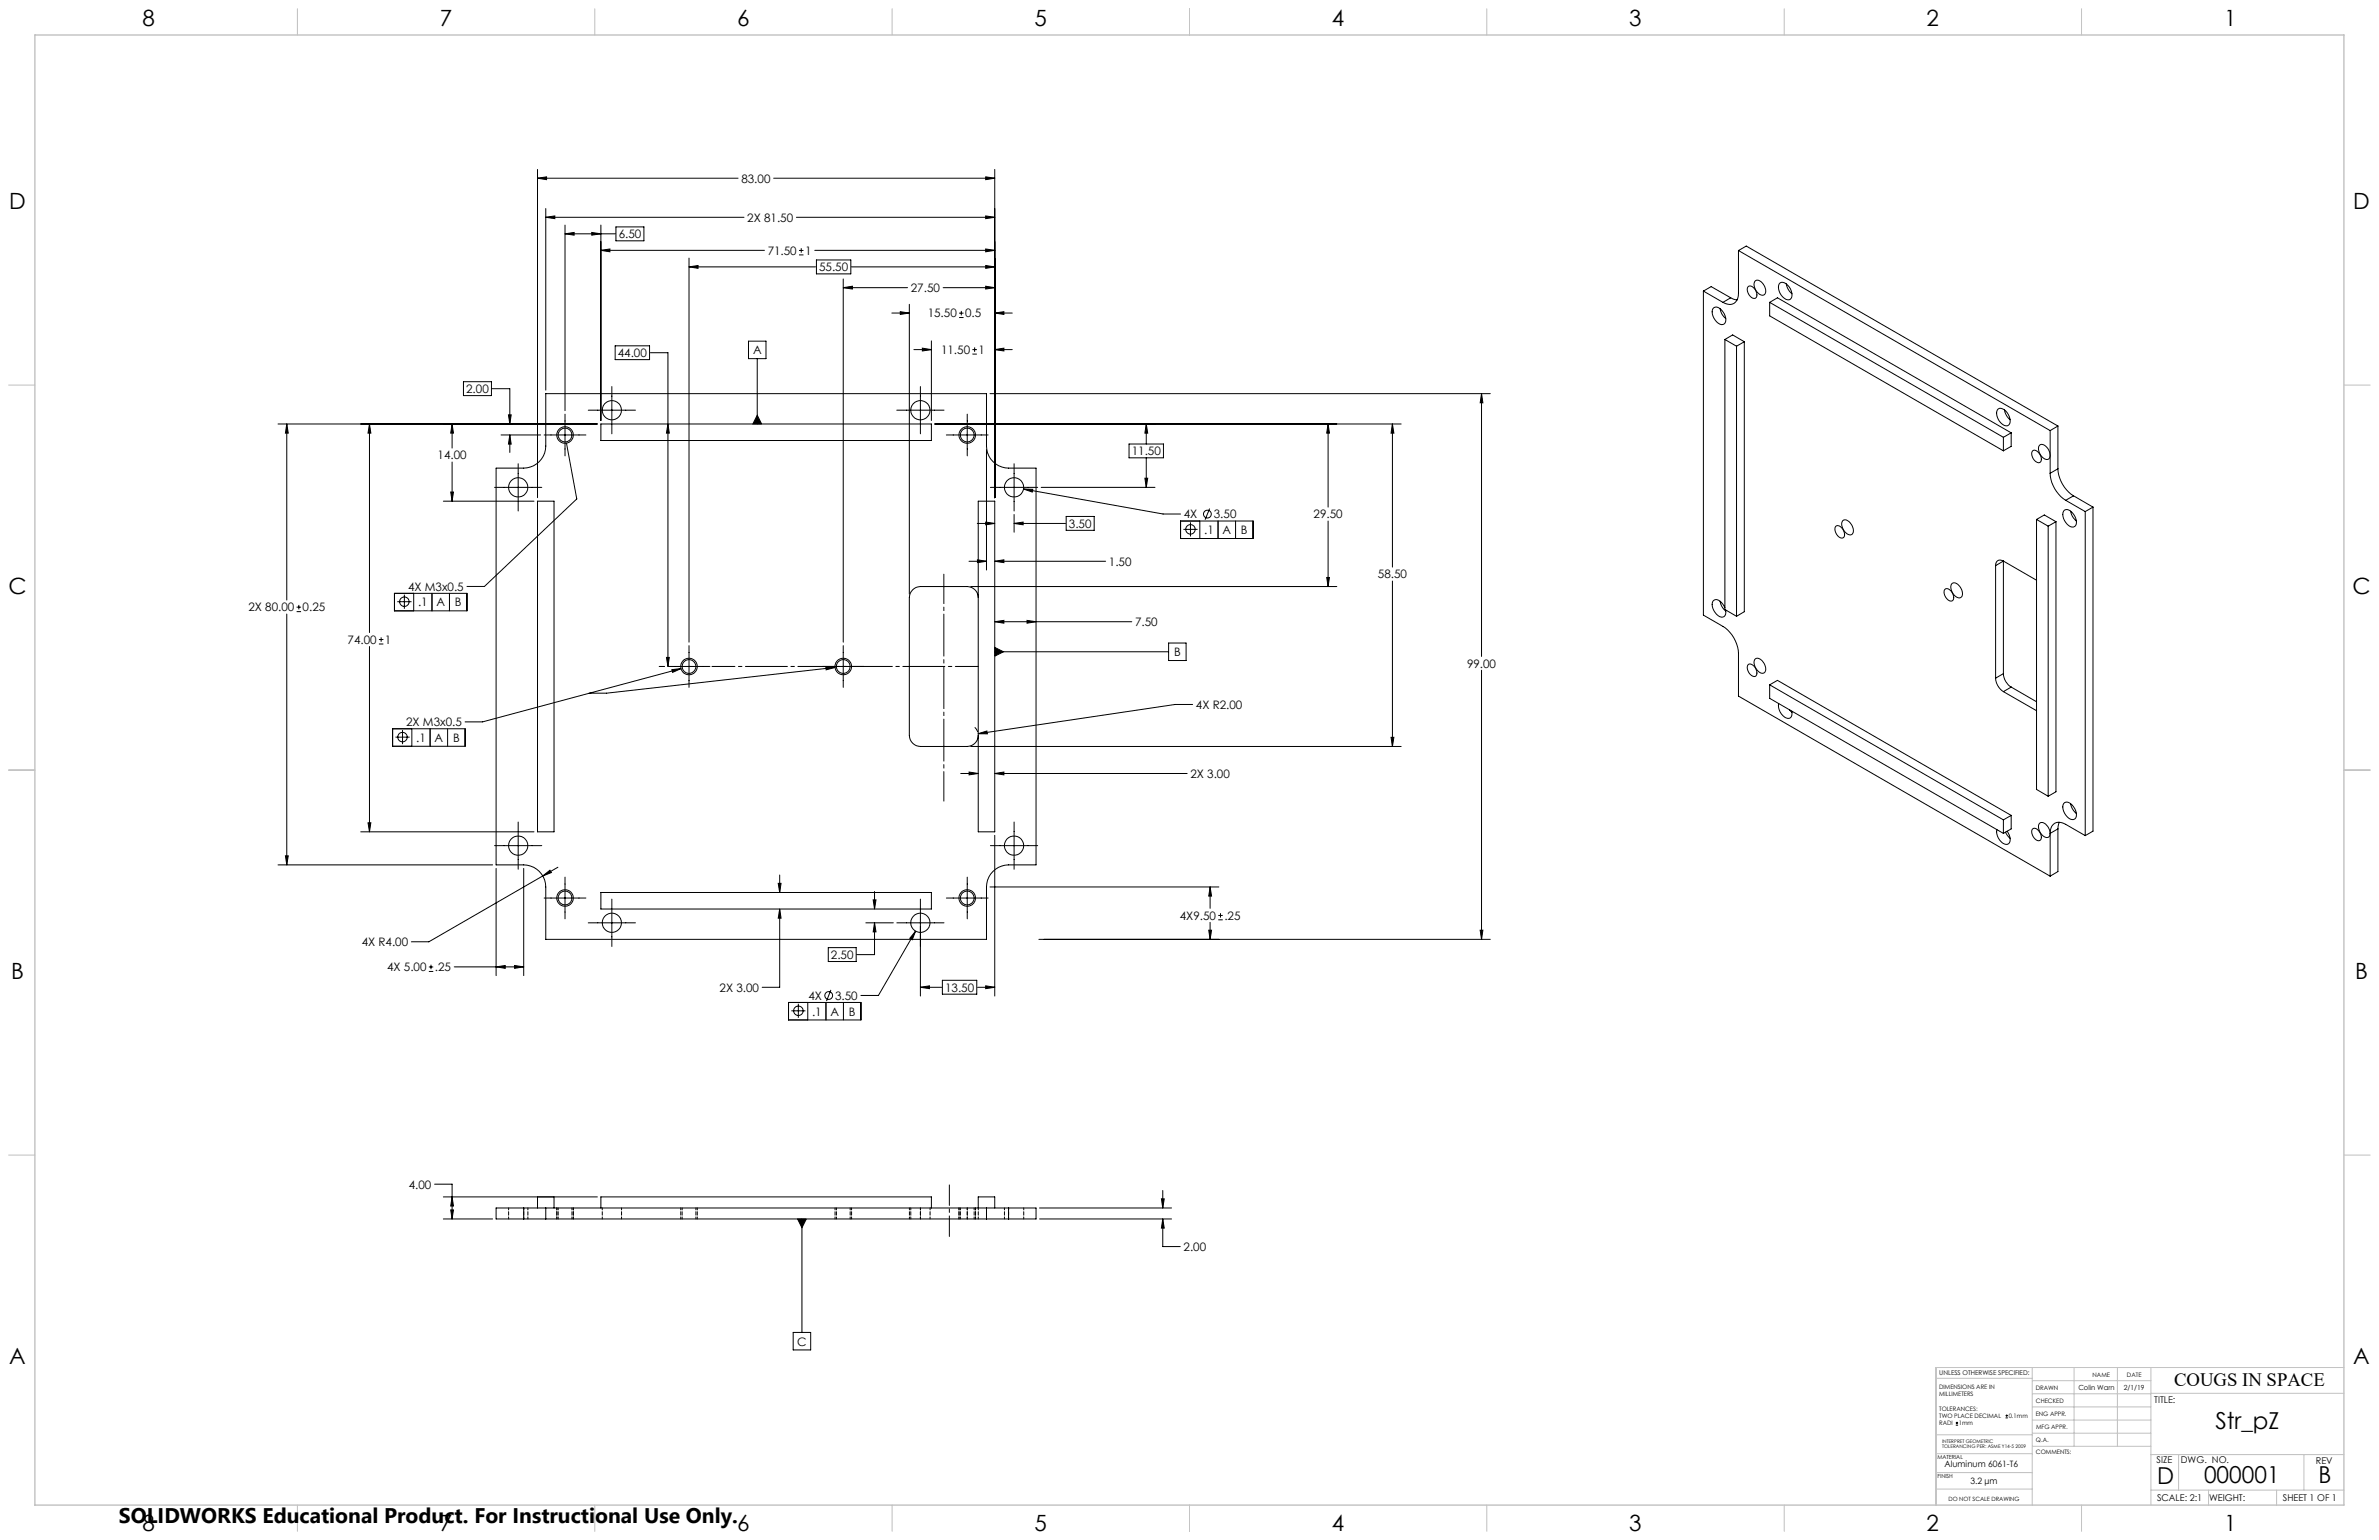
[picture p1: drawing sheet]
<svg xmlns="http://www.w3.org/2000/svg" width="864mm" height="559mm" viewBox="0 0 864 559" stroke-linecap="round" stroke-linejoin="round" font-family="sans-serif">
<defs><g id="words">
<g font-size="8.5">
<text x="804.2" y="518.4">Str_pZ</text>
<text x="783.1" y="538.4">D</text>
<text x="800.1" y="538.3">000001</text>
<text x="841.6" y="538.3">B</text>
</g>
<g font-size="8.1">
<text x="51.7" y="9.3">8</text>
<text x="159.7" y="9.3">7</text>
<text x="267.6" y="9.3">6</text>
<text x="375.5" y="9.3">5</text>
<text x="483.5" y="9.3">4</text>
<text x="591.4" y="9.3">3</text>
<text x="699.4" y="9.3">2</text>
<text x="807.3" y="9.3">1</text>
<text x="3.3" y="76">D</text>
<text x="854.2" y="76">D</text>
<text x="3" y="215.7">C</text>
<text x="853.9" y="215.7">C</text>
<text x="4" y="355.4">B</text>
<text x="854.9" y="355.4">B</text>
<text x="3.3" y="495.1">A</text>
<text x="854.2" y="495.1">A</text>
<text x="51.7" y="555.4">8</text>
<text x="159.7" y="555.4">7</text>
<text x="267.6" y="555.4">6</text>
<text x="375.5" y="555.4">5</text>
<text x="483.5" y="555.4">4</text>
<text x="591.4" y="555.4">3</text>
<text x="699.4" y="555.4">2</text>
<text x="807.3" y="555.4">1</text>
</g>
<text font-size="7.7" x="43.2" y="552.5">SOLIDWORKS Educational Product. For Instructional Use Only.</text>
<text font-size="6.9" x="789.2" y="503">COUGS IN SPACE</text>
<g font-size="4.2">
<text x="269.1" y="66.3">83.00</text>
<text x="271.3" y="80.4">2X 81.50</text>
<text x="224.6" y="86.4">6.50</text>
<text x="278.7" y="92.4">71.50</text>
<text x="292.3" y="92.4">1</text>
<text x="297.3" y="98.4">55.50</text>
<text x="330.6" y="106">27.50</text>
<text x="336.8" y="115.2">15.50</text>
<text x="350.4" y="115.2">0.5</text>
<text x="224.3" y="129.6">44.00</text>
<text x="273.3" y="128.5">A</text>
<text x="341.6" y="128.4">11.50</text>
<text x="355.2" y="128.4">1</text>
<text x="169.2" y="142.6">2.00</text>
<text x="158.8" y="166.7">14.00</text>
<text x="410.8" y="165.2">11.50</text>
<text x="388" y="191.5">3.50</text>
<text x="429.8" y="188.1">4X</text>
<text x="440.6" y="188.1">3.50</text>
<text x="476.8" y="188.1">29.50</text>
<text x="437.1" y="193.8">.1</text>
<text x="443.8" y="193.8">A</text>
<text x="450.5" y="193.8">B</text>
<text x="402.5" y="205.2">1.50</text>
<text x="500.2" y="209.9">58.50</text>
<text x="148.1" y="214.4">4X M3x0.5</text>
<text x="90.2" y="221.8">2X 80.00</text>
<text x="109.9" y="221.8">0.25</text>
<text x="151.8" y="220.1">.1</text>
<text x="158.4" y="220.1">A</text>
<text x="165.1" y="220.1">B</text>
<text x="412" y="227.2">7.50</text>
<text x="126.2" y="233.6">74.00</text>
<text x="139.7" y="233.6">1</text>
<text x="426.2" y="238.1">B</text>
<text x="532.5" y="242.3">99.00</text>
<text x="434.1" y="257.2">4X R2.00</text>
<text x="147.4" y="263.5">2X M3x0.5</text>
<text x="151.1" y="269.2">.1</text>
<text x="157.8" y="269.2">A</text>
<text x="164.5" y="269.2">B</text>
<text x="432.1" y="282.2">2X 3.00</text>
<text x="428.3" y="333.7">4X9.50</text>
<text x="444.5" y="333.7">.25</text>
<text x="131.3" y="343.3">4X R4.00</text>
<text x="301.6" y="348">2.50</text>
<text x="140.5" y="352.4">4X 5.00</text>
<text x="157.9" y="352.4">.25</text>
<text x="261.2" y="359.8">2X 3.00</text>
<text x="343.1" y="359.8">13.50</text>
<text x="293.5" y="362.8">4X</text>
<text x="303.2" y="362.8">3.50</text>
<text x="294.8" y="368.5">.1</text>
<text x="301.5" y="368.5">A</text>
<text x="308.2" y="368.5">B</text>
<text x="148.4" y="431.3">4.00</text>
<text x="429.6" y="453.9">2.00</text>
<text x="289.4" y="488.2">C</text>
</g>
<g font-size="3.4">
<text x="782" y="508.9">TITLE:</text>
<text x="782.9" y="531">SIZE</text>
<text x="791.7" y="531">DWG. NO.</text>
<text x="840.7" y="531.1">REV</text>
<text x="783" y="544.6">SCALE: 2:1</text>
<text x="801.9" y="544.7">WEIGHT:</text>
<text x="828.7" y="544.6">SHEET 1 OF 1</text>
</g>
<g font-size="3.2">
<text x="705.9" y="532.5">Aluminum 6061-T6</text>
<text x="715.3" y="538.5">3.2 µm</text>
</g>
<g font-size="2.5">
<text x="754.5" y="504.3">Colin Warn</text>
<text x="771" y="504.3">2/1/19</text>
</g>
<text font-size="2.4" x="704" y="499.1">UNLESS OTHERWISE SPECIFIED:</text>
<g font-size="2.2">
<text x="704" y="503.9">DIMENSIONS ARE IN</text>
<text x="759.6" y="499.5">NAME</text>
<text x="772.1" y="499.6">DATE</text>
<text x="704" y="506.5">MILLIMETERS</text>
<text x="739" y="504.3">DRAWN</text>
<text x="739.1" y="509.2">CHECKED</text>
<text x="704" y="511.8">TOLERANCES:</text>
<text x="704" y="514.5">TWO PLACE DECIMAL</text>
<text x="729.2" y="514.5">0.1mm</text>
<text x="739" y="513.9">ENG APPR.</text>
<text x="704" y="517.1">RADI</text>
<text x="711.1" y="517.1">1mm</text>
<text x="739.1" y="518.6">MFG APPR.</text>
<text x="739.1" y="523.3">Q.A.</text>
<text x="739.1" y="527.5">COMMENTS:</text>
</g>
<text font-size="2.1" x="707.3" y="544.5">DO NOT SCALE DRAWING</text>
<g font-size="2">
<text x="703.3" y="529.6">MATERIAL</text>
<text x="703.3" y="536.4">FINISH</text>
</g>
<g font-size="1.8">
<text x="705" y="523.6">INTERPRET GEOMETRIC</text>
<text x="705" y="525.4">TOLERANCING PER: ASME Y14-5 2009</text>
</g>
</g></defs>
<g fill="none" stroke="#000" stroke-width=".36">
<path d="M195.1 64.7l3.3-.5v1zM195.1 61.5v119.1M195.1 64.7h72.8M198.1 78.8l3.3-.4v.9zM198.1 75.7v65.9M198.1 78.8h72M280.8 64.7h80.3M289.1 78.8h72M357.8 64.2l3.3 .5-3.3 .5zM357.8 78.4l3.3 .4-3.3 .5zM361.1 61.5v119.1M205.1 84.8l3.3-.5v1z"/>
<path d="M205.1 81.7v67.3M205.1 84.8h18.2M214.8 84.3l3.3 .5-3.3 .5zM218.1 90.8l3.3-.5v1.1zM218.1 90.8h59.4M218.1 81.7v70.9M223.6 82.3h10.2v5.1h-10.2zM250.1 96.8l3.3-.5v1.1zM250.1 93.7v139.3M250.1 96.8h45.9M290.1 92.5h1.6M290.1 90.9h1.6"/>
<path d="M290.9 90.1v1.6M295.8 90.8h65.3M296.4 94.3h12.5v5.1h-12.5zM309.2 96.8h51.9M357.8 96.3l3.3 .5-3.3 .6zM357.8 90.3l3.3 .5-3.3 .6zM631.1 90.9v15.5a3.4 3.4 0 0 1-1.7 3.7 3.4 3.4 0 0 1-4-.4M631.1 90.9l113.1 65.3M631.1 90.9l2.8-1.6 113.1 65.3M306.1 104.4l3.3-.5v1zM306.1 101.2v131.8M306.1 104.4h23.4"/>
<path d="M323.7 113.6h6.4M326.8 113.1l3.3 .5-3.3 .5zM330.1 110.4v105.2M342.4 104.4h18.7M348.2 115.2h1.6M348.2 113.6h1.6M349 112.8v1.6M357.8 103.9l3.3 .5-3.3 .5zM361.1 113.6l3.3-.5v1zM361.1 113.6h6.4M618.3 105.6v117.6l7.1 4.1a12.4 12.4 0 0 1 5.7 9.8v15.5l113.1 65.3M618.3 105.6l7.1 4.1"/>
<path d="M618.3 105.6l2.9-1.6 7.1 4.1M621.8 112a1.9 1.9 0 0 1 3.1 .4 3.9 3.9 0 0 1 1 5.2 2.63 2.63 0 0 1-3.3-1.5l-.8-1.4a3.2 3.2 0 0 1 0-2.7zM624.4 112l.6 1.8 1.5 1.8M628.3 108.1l2.3 .7M628.3 108.1l-2.9 1.6M634.5 104.1a1.8 1.8 0 0 1 2.7 1.1l.3 .6a1.4 1.4 0 0 1 .3 1.7 1.4 1.4 0 0 1-1.5 .7 3.4 3.4 0 0 1-1.8-4.1zM637.2 101.9a2.84 2.84 0 0 1 3.5 2.4 1.67 1.67 0 0 1 .3 1.8 1.67 1.67 0 0 1-1.4 1 3.9 3.9 0 0 1-2.4-5.2zM642.4 109.7l2.8-1.6 84.9 49M642.4 109.7l84.9 49M642.4 109.7v4.9l84.9 49M646.2 102.7a3.4 3.4 0 0 1 4 2.9 2.02 2.02 0 0 1-1.3 3.2 4.7 4.7 0 0 1-3-5.8zM648.4 103l.6 1.8 1.5 1.8"/>
<path d="M168.2 138.5h10.2v5h-10.2zM223.3 125.5h12.5v5h-12.5zM236.1 128h6.4v113.8M271.7 123.8h6.4v6.3h-6.4zM274.9 130.1v23.7M331.8 126.9h6.3M334.8 126.3l3.3 .6-3.3 .5zM338.1 123.7v28.9M353 128.5h1.6M353 126.9h1.6M353.8 126v1.7M361.1 126.9l3.3-.6v1.1z"/>
<path d="M361.1 126.9h6.4M626.1 123.2l2.9-1.7 4.2 2.5M626.1 123.2l4.3 2.4M626.1 123.2v98l4.3 2.4M630.4 125.6v98M633.2 124v98l-2.8 1.6M633.2 124l-2.8 1.6M100.9 153.8h116M104.1 153.8l.5 3.4h-1zM104.1 153.8v63.9M134.1 153.8l.5 3.4h-1zM134.1 153.8v75.7"/>
<path d="M164.1 153.8l.5 3.4h-1zM164.1 153.8v8.8M178.7 141h6.4v12.8M181.9 157.8h14.4M184.6 150.5h1l-.5 3.3zM185.1 157.8l.5 3.3h-1zM185.1 157.8v6.4M197.5 157.8h15.2M198.1 142.8h160v19.1a8.1 8.1 0 0 0 8 8h10v143.9h-10a8.1 8.1 0 0 0-8 8v19.1h-160v-19.1a8.1 8.1 0 0 0-8-8h-10v-143.9h10a8.1 8.1 0 0 0 8-8zM205.1 150.3v15.1M213.5 148.8h17.2M218.1 153.8h120v6h-120z"/>
<path d="M222.1 140.3v17.1M242.5 153.8l.5 3.4h-1.1zM274.9 150.7l1.6 3.1h-3.2zM325.5 148.8h17.2M334.1 140.3v17.1M339.4 153.8h169.2M343.5 157.8h15.2M351.1 150.3v15.1M359.4 142.8h181.6M416.1 153.8l.5 3.4h-1zM416.1 153.8v7.3M482.1 153.8l.5 3.4h-1z"/>
<path d="M482.1 153.8v30.2M505.5 153.8l.5 3.4h-1zM505.5 153.8v52M537.8 142.8l.5 3.4h-1zM537.8 142.8v95.4M725.4 148.4a3.4 3.4 0 0 1 4 2.9 2.02 2.02 0 0 1-1.3 3.2 4.7 4.7 0 0 1-3-5.8zM727.3 158.7v4.9M727.6 148.7l.6 1.8 1.5 1.8M730.1 157.1v4.9l-2.8 1.6M730.1 157.1l-2.8 1.6M744.2 156.2v15.5M747 154.6l-2.8 1.6"/>
<path d="M747 154.6v15.5M163.6 178.5h1l-.5 3.4zM164.1 167.6v14.3M179.5 176.8h17.2M188.1 168.3v17.1M205.6 160.8l3.8 20.2-33.5 31.8h-6.4M358.1 163.1v43.7M359.5 176.8h17.2M368.1 168.3v17.1M371.5 177.4l3.4 .2-.2 .9zM371.5 177.4l50.7 9.1h6.4M378 176.8h41.3"/>
<path d="M409.9 161.1h12.4v5h-12.4zM415.6 173.5h1l-.5 3.3zM416.1 166.1v10.7M737.8 163.7a1.83 1.83 0 0 1 2.6 1l.4 .7a1.4 1.4 0 0 1 .3 1.6 1.4 1.4 0 0 1-1.6 .8 3.3 3.3 0 0 1-1.7-4.1zM740.4 161.5a2.8 2.8 0 0 1 3.6 2.4 1.73 1.73 0 0 1-1.1 2.8 3.8 3.8 0 0 1-2.5-5.2zM744.2 171.7a12.4 12.4 0 0 0 5.7 9.8M747 170.1a12.5 12.5 0 0 0 5.7 9.8M747 170.1l-2.8 1.6M752.7 179.9l-2.8 1.6M752.7 179.9l7.1 4.1M160.9 181.9h33M195.1 181.9h6v119.9h-6z"/>
<path d="M354.8 189.9h6.3M355.1 181.9h6v119.9h-6zM357.8 189.4l3.3 .5-3.3 .5zM368.1 189.9l3.3-.5v1zM368.1 186.7v6.4M368.1 189.9h18.6M387 187.4h10.2v5h-10.2zM428.6 189.1h26.3v6.3h-26.3zM429.6 192.1h5.1M432.2 189.5v5.2M435.5 189.1v6.3M439.1 184.5l-1.6 4.1"/>
<path d="M442.2 189.1v6.3M448.5 189.1v6.3M482.1 189.1v23.7M666.4 191a1.8 1.8 0 0 1 2.6 1.1l.3 .7a1.4 1.4 0 0 1 .3 1.6 1.4 1.4 0 0 1-1.5 .8 3.4 3.4 0 0 1-1.7-4.2zM668.9 189a2.37 2.37 0 0 1 3.4 1.6 2.26 2.26 0 0 1-.5 3.5 3.8 3.8 0 0 1-2.9-5.1zM739.3 188.5l2.8-1.6 4.2 2.4M739.3 188.5l4.2 2.4M739.3 188.5v98l4.2 2.4M743.5 190.9v98M746.3 189.3v98l-2.8 1.6M746.3 189.3l-2.8 1.6M749.4 185.1a2.63 2.63 0 0 1 3.3 1.4l.8 1.5a2 2 0 0 1-1.3 3.2 4.7 4.7 0 0 1-3.1-5.7z"/>
<path d="M749.9 181.5l7.1 4.1M751.7 185.5l.6 1.8 1.4 1.8M757 185.6v117.6M759.8 184l-2.8 1.6M759.8 184v117.6l-2.8 1.6M108.5 219.5v1.6M143.2 215.3h26.3v6.4h-26.3zM144.2 218.3h5.2M146.8 215.8v5.1M150.2 215.3v6.4M156.8 215.3v6.4M163.2 215.3v6.4"/>
<path d="M351.8 203.7h6.3M352.4 212.8h132.9M354.8 203.1l3.3 .6-3.3 .5zM355.1 216.9a4 4 0 0 0-4-4.1h-17a4.1 4.1 0 0 0-4 4.1v49.9a4.1 4.1 0 0 0 4 4.1h17a4 4 0 0 0 4-4.1M361.1 203.7l3.3-.6v1.1zM361.1 203.7h40.3M481.6 209.5h1l-.5 3.3zM505.5 210.8v60.1M624.4 218.2l.6 1.8 1.5 1.7M706 213.9a1.8 1.8 0 0 1 2.6 1.1l.3 .6a1.4 1.4 0 0 1 .3 1.7 1.4 1.4 0 0 1-1.5 .7 3.4 3.4 0 0 1-1.7-4.1zM708.6 211.7a2.85 2.85 0 0 1 3.6 2.4 1.73 1.73 0 0 1-1.1 2.9 3.9 3.9 0 0 1-2.5-5.3zM724.4 205.2v40.9"/>
<path d="M727.3 203.6a1.73 1.73 0 0 0-2.1-.2 1.73 1.73 0 0 0-.8 1.8M727.3 203.6l12 6.9M727.3 203.6v40.8M727.3 203.6l-2.9 1.6M104.1 222.8v91M107.7 221.9h1.6M107.7 220.3h1.6M134.1 234.6v67.2M137.5 233.7h1.7M137.5 232.1h1.7M138.4 231.3v1.6M241.9 238.5h1.1l-.5 3.3z"/>
<path d="M250.1 234.3v15.1M306.1 234.3v15.1M361.1 225.6l3.3-.5v1zM361.1 225.6h49.7M361.1 236.5h63.1M361.1 234.9l3.2 1.6-3.2 1.6zM372.8 225.1l3.3 .5-3.3 .5zM424.2 233.3h6.4v6.4h-6.4zM626.1 220.5l-1.2-1.9a1.79 1.79 0 0 0-1.7-1 1.79 1.79 0 0 0-1.6 1.1 4.7 4.7 0 0 0 3.8 5.2 1.99 1.99 0 0 0 1-2.6M637.2 239.1a2.57 2.57 0 0 1 3.3 2 2.01 2.01 0 0 1-.6 3.2 3.8 3.8 0 0 1-2.7-5.2zM239.3 241.8h2M242.5 241.8h15.2"/>
<path d="M243.9 243l3.3-.4-3 1.4zM247.2 242.6l-72 19.3h-6.4M298.5 241.8h15.2M299.8 242l3.3 .2-3.2 .9zM303.1 242.2l-82.9 9.3h-6.4M432.9 255.6h-6.3l-71.5 10.6M537.8 243.2v97.7M634.5 241.2a1.87 1.87 0 0 1 2.7 1.1l.3 .7a1.4 1.4 0 0 1 .3 1.6 1.4 1.4 0 0 1-1.5 .8 3.3 3.3 0 0 1-1.8-4.2zM642.4 248.5l2.8-1.6 84.9 49M642.4 248.5v4.9l84.9 49M642.4 248.5l84.9 49M645.7 255.3a4.6 4.6 0 0 0 3.8 5.4 2.02 2.02 0 0 0 .9-2.6"/>
<path d="M649.6 257.6l.9 .9M724.4 246.1a6.2 6.2 0 0 0 2.9 4.9M727.3 244.4a6 6 0 0 0 2.8 4.9M727.3 251l12 6.9M727.3 244.4l-2.9 1.7M730.1 249.3l-2.8 1.7M730.1 249.3l9.2 5.3M142.5 264.4h26.3v6.4h-26.3zM143.5 267.5h5.2M146.1 264.9v5.1M149.5 264.4v6.4M156.1 264.4v6.4"/>
<path d="M162.5 264.4v6.4M352.4 270.9h156.2M353.8 263.9l1.1 1.7M355.1 266.2l3.1-.9 .2 1zM505 267.5h1l-.5 3.4zM133.6 298.6h1l-.5 3.2zM188.1 298.3v17.1M348.8 280.7h6.3M351.8 280.1l3.3 .6-3.3 .5zM361.1 280.7l3.3-.6v1.1zM361.1 280.7h69.9M368.1 298.3v17.1"/>
<path d="M727.3 297.5v4.9M730.1 295.9v4.9l-2.8 1.6M730.1 295.9l-2.8 1.6M740.4 298.7a2.85 2.85 0 0 1 3.6 2.4 1.73 1.73 0 0 1-1.1 2.8 3.9 3.9 0 0 1-2.5-5.2zM747.5 298.4l-.5 2.4M749.4 291.3a2.63 2.63 0 0 1 3.3 1.4l.8 1.5a2 2 0 0 1-1.3 3.2 4.7 4.7 0 0 1-3.1-5.8zM751.7 291.6l.6 1.8 1.4 1.8M100.9 313.8h77.9M103.6 310.6h1l-.5 3.2zM131 301.8h62.9M179.5 306.8h17.2M180.1 315.1v38.9"/>
<path d="M190.1 315.1v38.9M197 317.9l2.6-2.1 .6 .8zM197 317.9l-41.3 23.8h-6.4M202.5 314.7l-5.5 3.2M205.1 318.3v15.1M283 317.5v6.3M351.1 318.3v15.1M359.5 306.8h17.2M361.1 303.1v58.3M724.9 301a4.6 4.6 0 0 0 3.8 5.4 2.26 2.26 0 0 0 .7-3.3l-.8-1.5M728 301.9l1.7 2.3M737.8 300.8a1.77 1.77 0 0 1 2.6 1.1l.4 .6a1.43 1.43 0 0 1 .2 1.7 1.43 1.43 0 0 1-1.5 .8 3.4 3.4 0 0 1-1.7-4.2z"/>
<path d="M744.2 302.4a3.4 3.4 0 0 1 1.7-3.7 3.4 3.4 0 0 1 4 .4l7.1 4.1M744.2 302.4v15.5M747 300.8v15.5l-2.8 1.6M747 300.8l-2.8 1.6M197.5 325.9h15.2M213.5 334.9h17.2M218.1 323.8h120v6h-120zM222.1 326.2v17.2M282.5 320.5h1l-.5 3.3zM283 329.8l.5 3.4h-1zM283 329.8v28.4h-6.3M314.3 334.9h10"/>
<path d="M317 326.5h1l-.5 3.3zM317.5 334.9l.5 3.2h-1zM317.5 334.9v11.5h-6.4M317.5 323.5v6.3M325.5 334.9h17.2M332.4 337.9l-1.2 3.1-.9-.5zM332.4 337.9l-13.5 23.3h-6.4M334.1 326.2v35.2M343.5 325.9h15.2M359.4 321.8h83.1M438.8 337.5h1l-.5 3.4zM439.3 321.8l.5 3.4h-1z"/>
<path d="M439.3 321.8v7.8M439.3 334.7v6.2M442.2 333.8h1.7M442.2 332.2h1.7M443.1 331.4v1.6M537.3 337.5h1l-.5 3.4zM155.7 352.5h1.6M155.7 350.9h1.6M156.5 350.1v1.6M164.9 350.8h25.2M180.1 350.8l3.3-.5v1.1zM186.8 350.3l3.3 .5-3.3 .6z"/>
<path d="M300.7 343.9h10.1v5h-10.1zM301.6 359.2l-1.6 4.1M334.1 358.2l3.3-.5v1zM334.1 358.2h7.7M342.1 355.7h12.5v5.1h-12.5zM354.9 358.2h6.2M357.8 357.7l3.3 .5-3.3 .5zM377.1 340.9h163.9M286.2 363.7h26.3v6.4h-26.3zM287.3 366.8h5.1M289.8 364.2v5.1M293.2 363.7v6.4"/>
<path d="M299.8 363.7v6.4M306.2 363.7v6.4M157.8 429.7h6.3v12.6M160.9 434.3h56M163.6 439h1l-.5 3.3zM164.1 434.3l.5 3.3h-1zM190.1 438.3h8M190.1 438.3h-10v4h10M190.1 438.3v4M195.1 434.3v4M198.1 438.3v4M198.1 438.3h160"/>
<path d="M201.1 434.3v4M218.1 438.3v-4h120v4M355.1 438.3v-4h6v4M358.1 438.3h8M358.1 438.3v4M366.1 438.3h10v4h-10M366.1 438.3v4M377.4 438.3h47.9M421.6 435h1l-.5 3.3zM422.1 432v6.3M160.9 442.3h17.9M190.1 442.3h8"/>
<path d="M198.1 442.3h160M289.5 442.3h3.2l-1.6 3.2zM291.1 442.3v41.2M358.1 442.3h8M377.4 442.3h47.9M422.1 442.3l.5 3.3h-1zM422.1 442.3v10h6.3M287.9 483.5h6.4v6.3h-6.4zM710 517.1h.8M710 516.3h.8M710.4 515.9v.8M728 514.5h.9"/>
<path d="M728 513.7h.9M728.5 513.3v.8"/>
<circle cx="205.1" cy="157.8" r="2.99"/>
<circle cx="205.1" cy="157.8" r="2.5"/>
<circle cx="222.1" cy="148.9" r="3.5"/>
<circle cx="334.1" cy="148.9" r="3.5"/>
<circle cx="351.1" cy="157.8" r="2.98"/>
<circle cx="351.1" cy="157.9" r="2.51"/>
<circle cx="188.1" cy="176.9" r="3.5"/>
<circle cx="368.1" cy="176.8" r="3.5"/>
<circle cx="432.1" cy="192.1" r="1.71"/>
<circle cx="438.3" cy="186.5" r="1.42"/>
<circle cx="146.8" cy="218.3" r="1.72"/>
<circle cx="250.1" cy="241.8" r="2.51"/>
<circle cx="250.1" cy="241.9" r="3"/>
<circle cx="306.1" cy="241.9" r="3"/>
<circle cx="306.1" cy="241.8" r="2.5"/>
<circle cx="146.1" cy="267.5" r="1.71"/>
<circle cx="188.1" cy="306.9" r="3.5"/>
<circle cx="368.1" cy="306.8" r="3.5"/>
<circle cx="205.1" cy="325.9" r="3"/>
<circle cx="205.1" cy="325.8" r="2.5"/>
<circle cx="222.1" cy="334.8" r="3.5"/>
<circle cx="334.1" cy="334.8" r="3.5"/>
<circle cx="351.1" cy="325.9" r="3"/>
<circle cx="351.1" cy="325.8" r="2.51"/>
<circle cx="289.8" cy="366.8" r="1.71"/>
<circle cx="300.8" cy="361.2" r="1.41"/>
</g>
<path d="M342.6 208.3v82.4" fill="none" stroke="#000" stroke-width=".36" stroke-dasharray="15.2 1.3 1.3 1.3" stroke-dashoffset="4.6"/>
<path d="M344.6 448.7v-18.7" fill="none" stroke="#000" stroke-width=".36" stroke-dasharray="15.2 1.3 1.3 1.3" stroke-dashoffset="7.8"/>
<path d="M355.1 241.8h-96.7" fill="none" stroke="#000" stroke-width=".36" stroke-dasharray="15.2 1.3 1.3 1.3" stroke-dashoffset="6.9"/>
<g fill="none" stroke="#c0c0c0" stroke-width=".36">
<path d="M108 3.2v9.5M215.9 3.2v9.5M323.8 3.2v9.5M431.8 3.2v9.5M539.7 3.2v9.5M647.7 3.2v9.5M755.6 3.2v9.5M3.1 139.7h9.6M850.9 139.7h9.5M3.1 279.4h9.6M850.9 279.4h9.5M3.1 419.1h9.6"/>
<path d="M850.9 419.1h9.5M737.7 496.2v49.9M752.9 496.2v28.6M768.6 496.2v28.6M780.8 496.2v49.9M850.9 496.2h-148.1v49.9M702.8 500.1h34.9M737.7 510.5h43.1M737.7 505.7h43.1M737.7 501h43.1M737.7 515.3h43.1M780.8 505.6h70.1"/>
<path d="M702.8 534.4h34.9M702.8 527.5h35M702.8 520.6h35M737.7 520h43.1M737.8 524.8h43M780.8 527.8h70.1M790.9 527.8v12.9M836.4 527.8v12.9M108 546.1v9.6M215.9 546.1v9.6M323.8 546.1v9.6M431.8 546.1v9.6"/>
<path d="M539.7 546.1v9.6M647.7 546.1v9.6M702.8 540.3h34.9M755.6 546.1v9.6M780.8 540.7h70.1M801.7 540.7v5.4M826.4 540.7v5.4"/>
</g>
<path d="M12.7 12.7h838.2v533.4h-838.2z" fill="none" stroke="#c0c0c0" stroke-width=".5"/>
<g fill="none" stroke="#000" stroke-width=".36" stroke-dasharray="1.3 .6" stroke-dashoffset=".5">
<path d="M184.6 438.3v4M190.1 438.3v4M202.6 438.3v4M218.6 438.3v4M247.6 438.3v4M303.6 438.3v4M330.6 438.3v4M348.6 438.3v4M364.6 438.3v4M191.6 442.3v-4M202.1 442.3v-4M207.6 442.3v-4"/>
<path d="M208.1 442.3v-4M225.6 442.3v-4M247.1 442.3v-4M252.6 442.3v-4M253.1 442.3v-4M303.1 442.3v-4M308.6 442.3v-4M309.1 442.3v-4M330.1 442.3v-4M334.1 442.3v-4M337.6 442.3v-4M348.1 442.3v-4"/>
<path d="M351.1 442.3v-4M353.6 442.3v-4M354.1 442.3v-4M355.1 442.3v-4M366.1 442.3v-4M371.6 442.3v-4"/>
</g>
<g fill="#000">
<path d="M289.5 442.3h3.2l-1.6 3.2z"/>
<path d="M274.9 150.7l1.6 3.1h-3.2zM361.1 234.9l3.2 1.6-3.2 1.6z"/>
<path d="M361.1 280.7l3.3-.6v1.1zM351.8 280.1l3.3 .6-3.3 .5zM361.1 113.6l3.3-.5v1zM326.8 113.1l3.3 .5-3.3 .5zM361.1 126.9l3.3-.6v1.1zM334.8 126.3l3.3 .6-3.3 .5zM357.8 189.4l3.3 .5-3.3 .5zM368.1 189.9l3.3-.5v1zM361.1 225.6l3.3-.5v1zM372.8 225.1l3.3 .5-3.3 .5zM361.1 203.7l3.3-.6v1.1zM354.8 203.1l3.3 .6-3.3 .5zM357.8 103.9l3.3 .5-3.3 .5zM306.1 104.4l3.3-.5v1zM357.8 96.3l3.3 .5-3.3 .6zM250.1 96.8l3.3-.5v1.1zM357.8 90.3l3.3 .5-3.3 .6zM218.1 90.8l3.3-.5v1.1zM357.8 64.2l3.3 .5-3.3 .5zM195.1 64.7l3.3-.5v1zM371.5 177.4l3.2 1.1 .2-.9zM164.1 153.8l.5 3.4h-1zM163.6 178.5h1l-.5 3.4zM134.1 153.8l.5 3.4h-1zM133.6 298.6h1l-.5 3.2zM416.1 153.8l.5 3.4h-1zM415.6 173.5h1l-.5 3.3zM482.1 153.8l.5 3.4h-1zM481.6 209.5h1l-.5 3.3zM505.5 153.8l.5 3.4h-1zM505 267.5h1l-.5 3.4zM355.1 266.2l3.3 .1-.2-1zM180.1 350.8l3.3-.5v1.1zM186.8 350.3l3.3 .5-3.3 .6zM241.9 238.5h1.1l-.5 3.3zM242.5 153.8l.5 3.4h-1.1zM282.5 320.5h1l-.5 3.3zM283 329.8l.5 3.4h-1zM334.1 358.2l3.3-.5v1zM357.8 357.7l3.3 .5-3.3 .5zM332.4 337.9l-2.1 2.6 .9 .5zM317.5 334.9l.5 3.2h-1zM317 326.5h1l-.5 3.3zM185.1 157.8l.5 3.3h-1zM184.6 150.5h1l-.5 3.3zM205.1 84.8l3.3-.5v1zM214.8 84.3l3.3 .5-3.3 .5zM537.8 142.8l.5 3.4h-1zM537.3 337.5h1l-.5 3.4zM357.8 78.4l3.3 .4-3.3 .5zM198.1 78.8l3.3-.4v.9zM104.1 153.8l.5 3.4h-1zM103.6 310.6h1l-.5 3.2zM438.8 337.5h1l-.5 3.4zM439.3 321.8l.5 3.4h-1zM197 317.9l3.2-1.3-.6-.8zM243.9 243l.3 1 3-1.4zM299.8 242l.1 1.1 3.2-.9zM422.1 442.3l.5 3.3h-1zM421.6 435h1l-.5 3.3zM163.6 439h1l-.5 3.3zM164.1 434.3l.5 3.3h-1z"/>
</g>
<use href="#words"/>
</svg>
